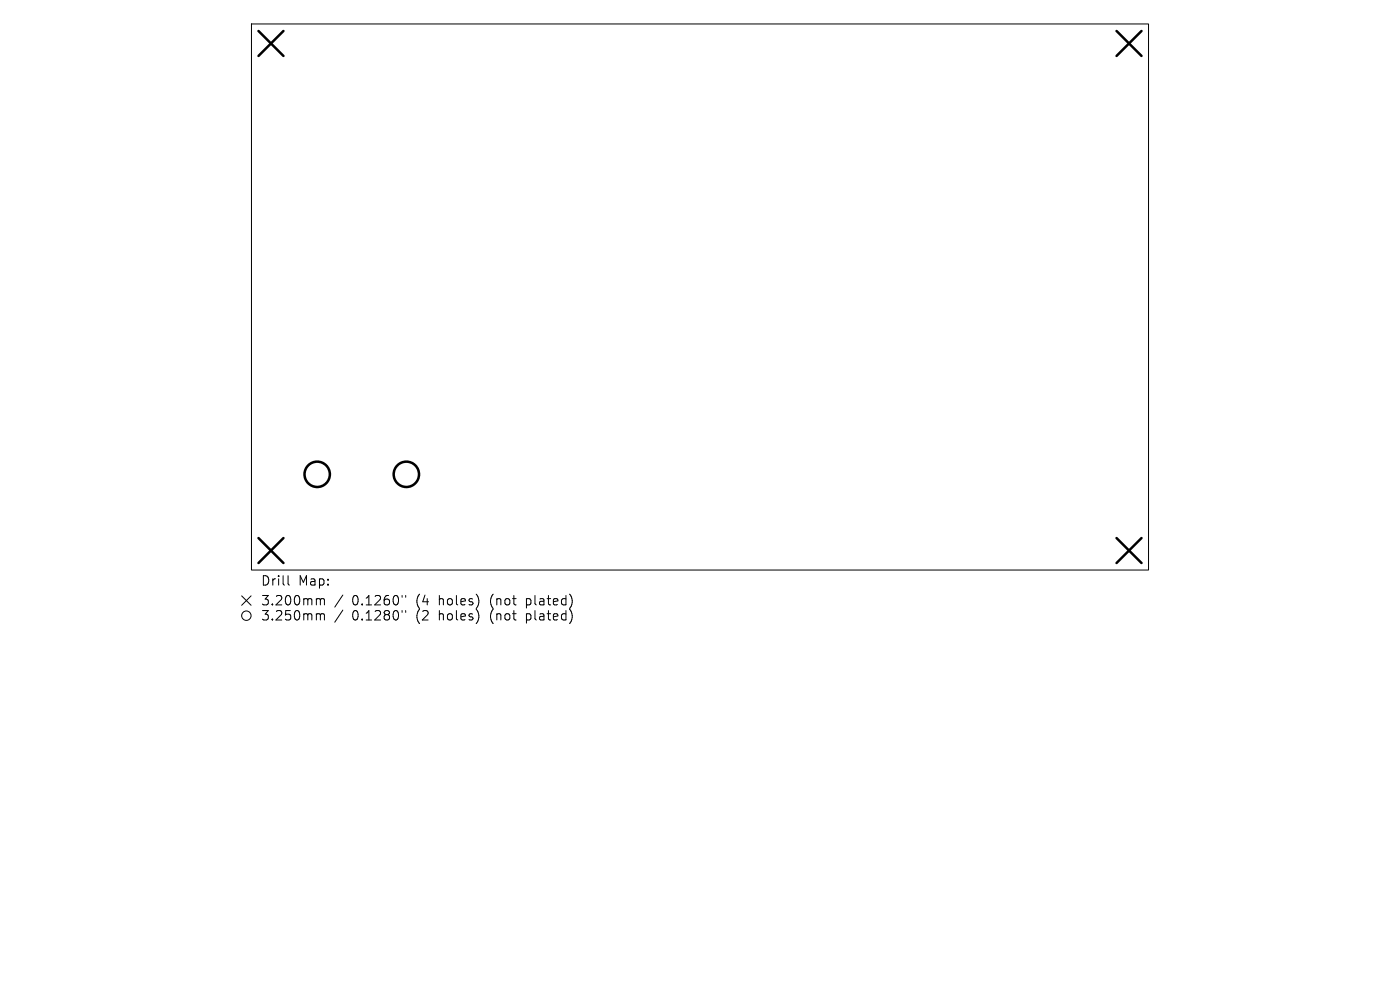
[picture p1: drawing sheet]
<svg xmlns="http://www.w3.org/2000/svg" width="297mm" height="210mm" viewBox="0 0 297 210" stroke-linecap="round" stroke-linejoin="round" font-family="sans-serif">
<defs><g id="words">
<g font-size="2.8">
<text x="55.3" y="124.5">Drill</text>
<text x="63.3" y="124.5">Map:</text>
<text x="55.3" y="128.7">3.200mm</text>
<text x="55.3" y="131.9">3.250mm</text>
<text x="74.7" y="128.7">0.1260&quot;</text>
<text x="74.7" y="131.9">0.1280&quot;</text>
<text x="88.4" y="128.7">(4</text>
<text x="88.4" y="131.9">(2</text>
<text x="93.4" y="128.7">holes)</text>
<text x="93.4" y="131.9">holes)</text>
<text x="104.5" y="128.7">(not</text>
<text x="104.5" y="131.9">(not</text>
<text x="112.3" y="128.7">plated)</text>
<text x="112.3" y="131.9">plated)</text>
</g>
</g></defs>
<g fill="none" stroke="#000" stroke-width=".21">
<path d="M53.3 5.1h190.4v115.8h-190.4zM51.3 126.4l2 2M53.3 126.4l-2 2M61.1 122.1v1.7l.3 .3M67.4 127l.5 .1 .1 .2M67.4 130.2h.3l.3 .3M68 127.3l.3-.3 .4 .1 .1 1.2M68 127.3v1M68 130.5v1M68 130.5l.3-.3 .4 .1 .1 1.2M72.7 126.2l-1.7 2.6M72.7 129.4l-1.7 2.6"/>
<path d="M85.3 126.3v.4M85.3 129.5v.4M86.1 126.3v.4M86.1 129.5v.4"/>
<circle cx="52.3" cy="130.6" r="1"/>
</g>
<path d="M54.8 6.6l5.3 5.3M60.1 6.6l-5.3 5.3M236.9 6.6l5.3 5.3M242.2 6.6l-5.3 5.3M54.8 114.1l5.3 5.3M60.1 114.1l-5.3 5.3M236.9 114.1l5.3 5.3M242.2 114.1l-5.3 5.3" fill="none" stroke="#000" stroke-width=".53"/>
<g fill="none" stroke="#000" stroke-width=".54">
<circle cx="67.3" cy="100.6" r="2.69"/>
<circle cx="86.2" cy="100.6" r="2.69"/>
</g>
<use href="#words"/>
</svg>
